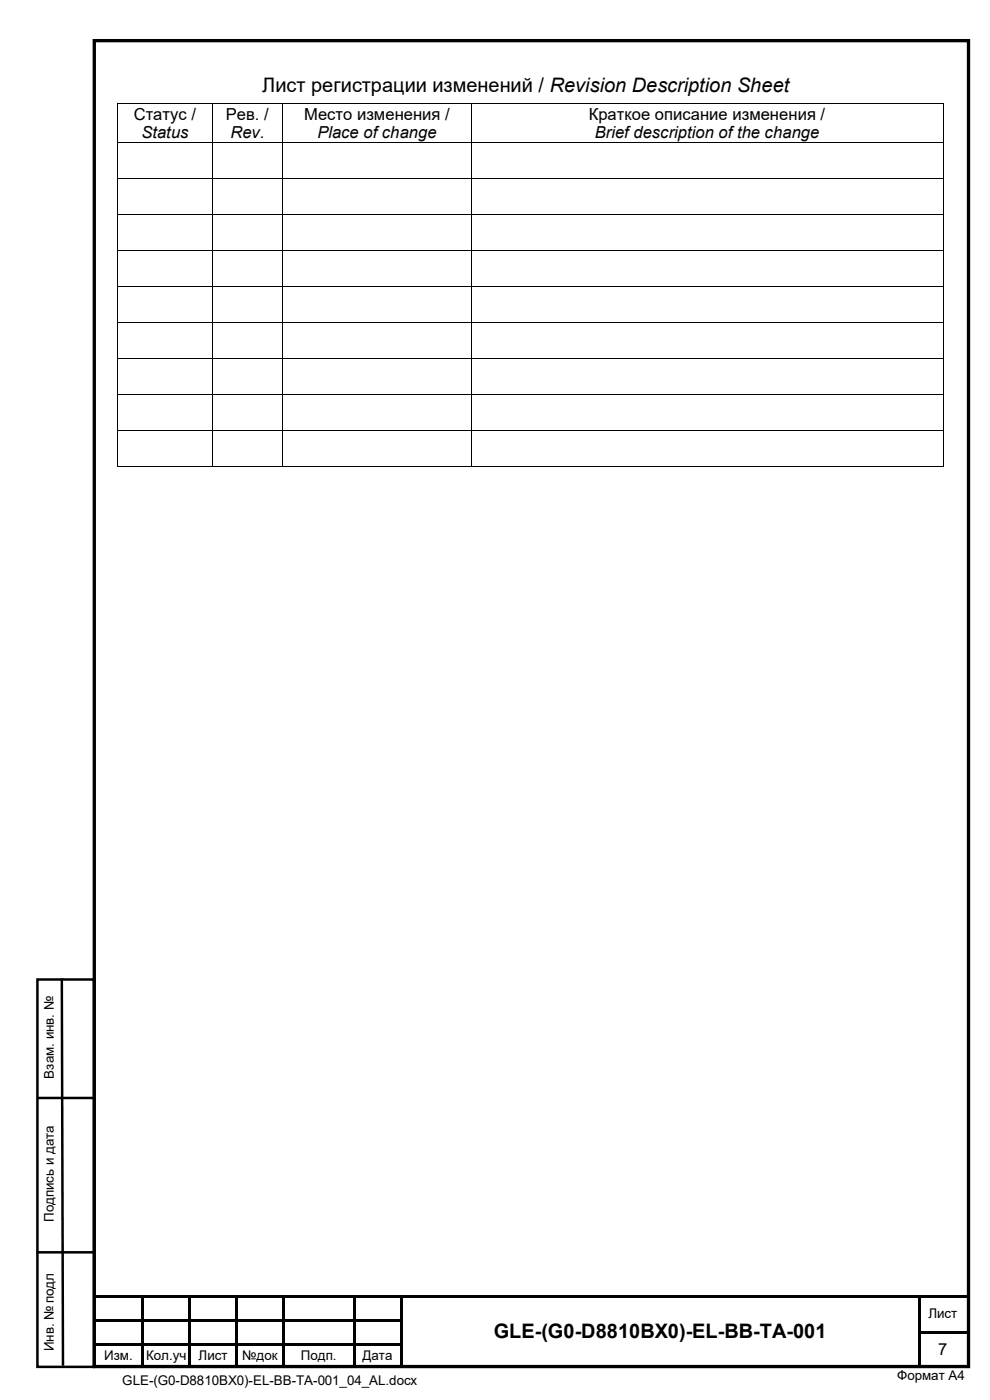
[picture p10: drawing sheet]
<svg xmlns="http://www.w3.org/2000/svg" width="210mm" height="297mm" viewBox="0 0 210 297" stroke-linecap="round" stroke-linejoin="round" font-family="sans-serif">
<defs><g id="words">
<g font-size="4.2">
<text x="55.6" y="19.6">Лист регистрации изменений / Revision Description Sheet</text>
<text x="104.7" y="283.9">GLE-(G0-D8810BX0)-EL-BB-TA-001</text>
</g>
<g font-size="3.5">
<text x="28.4" y="25.4">Статус /</text>
<text x="30" y="29.4">Status</text>
<text x="47.9" y="25.4">Рев. /</text>
<text x="48.9" y="29.4">Rev.</text>
<text x="64.6" y="25.4">Место изменения /</text>
<text x="67.4" y="29.4">Place of change</text>
<text x="124.9" y="25.4">Краткое описание изменения /</text>
<text x="126.2" y="29.4">Brief description of the change</text>
<text x="199.1" y="287.4">7</text>
</g>
<g font-size="2.8">
<text x="11.4" y="228.8" transform="rotate(-90 11.4 228.8)">Взам. инв. №</text>
<text x="11.4" y="259.2" transform="rotate(-90 11.4 259.2)">Подпись и дата</text>
<text x="196.9" y="279.7">Лист</text>
<text x="11.4" y="286.6" transform="rotate(-90 11.4 286.6)">Инв. № подл</text>
<text x="22.1" y="288.5">Изм.</text>
<text x="26" y="293.8">GLE-(G0-D8810BX0)-EL-BB-TA-001_04_AL.docx</text>
<text x="31" y="288.5">Кол.уч</text>
<text x="42.1" y="288.5">Лист</text>
<text x="51.4" y="288.5">№док</text>
<text x="63.8" y="288.5">Подп.</text>
<text x="76.9" y="288.5">Дата</text>
<text x="190.3" y="292.8">Формат А4</text>
</g>
</g></defs>
<path d="M20 8.6h185.5v281.3h-185.5z" fill="none" stroke="#000" stroke-width=".71" stroke-linecap="butt"/>
<g fill="#000">
<path d="M24.9 21.9h.2v.2h-.2zM24.9 30.1h.2v.2h-.2zM24.9 37.8h.2v.2h-.2zM45 21.9h.1v.2h-.1zM45 30.1h.1v.2h-.1zM45 37.8h.1v.2h-.1zM59.9 21.9h.2v.2h-.2zM59.9 30.1h.2v.2h-.2zM59.9 37.8h.2v.2h-.2zM99.9 21.9h.2v.2h-.2zM99.9 30.1h.2v.2h-.2zM99.9 37.8h.2v.2h-.2z"/>
<path d="M200 21.9h.2v.2h-.2zM200 30.1h.2v.2h-.2zM200 37.8h.2v.2h-.2zM24.9 45.4h.2v.2h-.2zM24.9 53.1h.2v.2h-.2zM45 45.4h.1v.2h-.1zM45 53.1h.1v.2h-.1zM59.9 45.4h.2v.2h-.2zM59.9 53.1h.2v.2h-.2zM99.9 45.4h.2v.2h-.2zM99.9 53.1h.2v.2h-.2zM200 45.4h.2v.2h-.2z"/>
<path d="M200 53.1h.2v.2h-.2zM24.9 60.7h.2v.2h-.2zM24.9 68.4h.2v.1h-.2zM24.9 76h.2v.2h-.2zM45 60.7h.1v.2h-.1zM45 68.4h.1v.1h-.1zM45 76h.1v.2h-.1zM59.9 60.7h.2v.2h-.2zM59.9 68.4h.2v.1h-.2zM59.9 76h.2v.2h-.2zM99.9 60.7h.2v.2h-.2zM99.9 68.4h.2v.1h-.2z"/>
<path d="M99.9 76h.2v.2h-.2zM200 60.7h.2v.2h-.2zM200 68.4h.2v.1h-.2zM200 76h.2v.2h-.2zM24.9 83.6h.2v.2h-.2zM24.9 91.3h.2v.1h-.2zM24.9 98.9h.2v.2h-.2zM45 83.6h.1v.2h-.1zM45 91.3h.1v.1h-.1zM45 98.9h.1v.2h-.1zM59.9 83.6h.2v.2h-.2zM59.9 91.3h.2v.1h-.2z"/>
<path d="M59.9 98.9h.2v.2h-.2zM99.9 83.6h.2v.2h-.2zM99.9 91.3h.2v.1h-.2zM99.9 98.9h.2v.2h-.2zM200 83.6h.2v.2h-.2zM200 91.3h.2v.1h-.2zM200 98.9h.2v.2h-.2zM20 274.9h10v.5h-10zM30 275.4h.5zM30 274.9h.5v.5h-.5zM30.5 274.9h9.5v.5h-9.5zM40 275.4h.5z"/>
<path d="M40 274.9h.5v.5h-.5zM40.5 274.9h9.4v.5h-9.4zM49.9 275.4h.5zM49.9 274.9h.5v.5h-.5zM50.4 274.9h9.5v.5h-9.5zM59.9 275.4h.5zM59.9 274.9h.5v.5h-.5zM60.4 274.9h14.4v.5h-14.4zM74.8 275.4h.6zM74.8 274.9h.6v.5h-.6zM75.4 274.9h9.4v.5h-9.4zM84.8 275.4h.5z"/>
<path d="M84.8 274.9h.5v.5h-.5zM85.3 274.9h109.5v.5h-109.5zM194.8 275.4h.5zM194.8 274.9h.5v.5h-.5zM195.3 274.9h9.7v.5h-9.7zM30 285.5h.5v4.5h-.5zM40 285.5h.5v4.5h-.5zM49.9 285.5h.5v4.5h-.5zM59.9 285.5h.5v4.5h-.5zM74.8 285.5h.6v4.5h-.6zM84.8 285.5h.5v4.5h-.5zM194.8 285.5h.5v4.5h-.5z"/>
</g>
<g fill="#000">
<path d="M30 275.4h.5v4.5h-.5z" fill-rule="evenodd"/>
<path d="M40 275.4h.5v4.5h-.5z" fill-rule="evenodd"/>
<path d="M49.9 275.4h.5v4.5h-.5z" fill-rule="evenodd"/>
<path d="M59.9 275.4h.5v4.5h-.5z" fill-rule="evenodd"/>
<path d="M74.8 275.4h.6v4.5h-.6z" fill-rule="evenodd"/>
<path d="M84.8 275.4h.5v4.5h-.5z" fill-rule="evenodd"/>
<path d="M194.8 275.4h.5v4.5h-.5z" fill-rule="evenodd"/>
<path d="M20 279.9h10v.5h-10z" fill-rule="evenodd"/>
<path d="M20 285h10v.5h-10z" fill-rule="evenodd"/>
<path d="M30 279.9h.5v.5h-.5z" fill-rule="evenodd"/>
<path d="M30 280.4h.5v2h-.5z" fill-rule="evenodd"/>
<path d="M30 282.4h.5v.5h-.5z" fill-rule="evenodd"/>
<path d="M30 282.9h.5v2.1h-.5z" fill-rule="evenodd"/>
<path d="M30 285h.5v.5h-.5z" fill-rule="evenodd"/>
<path d="M30.5 279.9h9.5v.5h-9.5z" fill-rule="evenodd"/>
<path d="M30.5 285h9.5v.5h-9.5z" fill-rule="evenodd"/>
<path d="M40 279.9h.5v.5h-.5z" fill-rule="evenodd"/>
<path d="M40 280.4h.5v2h-.5z" fill-rule="evenodd"/>
<path d="M40 282.4h.5v.5h-.5z" fill-rule="evenodd"/>
<path d="M40 282.9h.5v2.1h-.5z" fill-rule="evenodd"/>
<path d="M40 285h.5v.5h-.5z" fill-rule="evenodd"/>
<path d="M40.5 279.9h9.4v.5h-9.4z" fill-rule="evenodd"/>
<path d="M40.5 285h9.4v.5h-9.4z" fill-rule="evenodd"/>
<path d="M49.9 279.9h.5v.5h-.5z" fill-rule="evenodd"/>
<path d="M49.9 280.4h.5v2h-.5z" fill-rule="evenodd"/>
<path d="M49.9 282.4h.5v.5h-.5z" fill-rule="evenodd"/>
<path d="M49.9 282.9h.5v2.1h-.5z" fill-rule="evenodd"/>
<path d="M49.9 285h.5v.5h-.5z" fill-rule="evenodd"/>
<path d="M50.4 279.9h9.5v.5h-9.5z" fill-rule="evenodd"/>
<path d="M50.4 285h9.5v.5h-9.5z" fill-rule="evenodd"/>
<path d="M59.9 279.9h.5v.5h-.5z" fill-rule="evenodd"/>
<path d="M59.9 280.4h.5v2h-.5z" fill-rule="evenodd"/>
<path d="M59.9 282.4h.5v.5h-.5z" fill-rule="evenodd"/>
<path d="M59.9 282.9h.5v2.1h-.5z" fill-rule="evenodd"/>
<path d="M59.9 285h.5v.5h-.5z" fill-rule="evenodd"/>
<path d="M60.4 279.9h14.4v.5h-14.4z" fill-rule="evenodd"/>
<path d="M60.4 285h14.4v.5h-14.4z" fill-rule="evenodd"/>
<path d="M74.8 279.9h.6v.5h-.6z" fill-rule="evenodd"/>
<path d="M74.8 280.4h.6v2h-.6z" fill-rule="evenodd"/>
<path d="M74.8 282.4h.6v.5h-.6z" fill-rule="evenodd"/>
<path d="M74.8 282.9h.6v2.1h-.6z" fill-rule="evenodd"/>
<path d="M74.8 285h.6v.5h-.6z" fill-rule="evenodd"/>
<path d="M75.4 279.9h9.4v.5h-9.4z" fill-rule="evenodd"/>
<path d="M75.4 285h9.4v.5h-9.4z" fill-rule="evenodd"/>
<path d="M84.8 279.9h.5v.5h-.5z" fill-rule="evenodd"/>
<path d="M84.8 280.4h.5v2h-.5z" fill-rule="evenodd"/>
<path d="M84.8 282.4h.5v.5h-.5z" fill-rule="evenodd"/>
<path d="M84.8 282.9h.5v2.1h-.5z" fill-rule="evenodd"/>
<path d="M84.8 285h.5v.5h-.5z" fill-rule="evenodd"/>
<path d="M194.8 279.9h.5v.5h-.5z" fill-rule="evenodd"/>
<path d="M194.8 280.4h.5v2h-.5z" fill-rule="evenodd"/>
<path d="M194.8 282.4h.5v.5h-.5z" fill-rule="evenodd"/>
<path d="M194.8 282.9h.5v2.1h-.5z" fill-rule="evenodd"/>
<path d="M194.8 285h.5v.5h-.5z" fill-rule="evenodd"/>
<path d="M195.3 282.4h9.7v.5h-9.7z" fill-rule="evenodd"/>
</g>
<path d="M7.9 207.8h12v82.2h-12zM13.1 207.6l.3 82.1M7.9 232.9h12M7.8 265.7h12" fill="none" stroke="#000" stroke-width=".53"/>
<g fill="none" stroke="#000" stroke-width=".21">
<path d="M25 22.1v8M25 30.3v7.5M25 38v7.4M25.1 22h19.9M25.1 30.2h19.9M25.1 37.9h19.9M45 22.1v8M45 30.3v7.5M45 38v7.4M45.1 22h14.8M45.1 30.2h14.8M45.1 37.9h14.8"/>
<path d="M60 22.1v8M60 30.3v7.5M60 38v7.4M60.1 22h39.8M60.1 30.2h39.8M60.1 37.9h39.8M100 22.1v8M100 30.3v7.5M100 38v7.4M100.1 22h99.9M100.1 30.2h99.9M100.1 37.9h99.9"/>
<path d="M200.1 22.1v8M200.1 30.3v7.5M200.1 38v7.4M25 45.6v7.5M25 53.3v7.4M25.1 45.5h19.9M25.1 53.2h19.9M45 45.6v7.5M45 53.3v7.4M45.1 45.5h14.8M45.1 53.2h14.8M60 45.6v7.5"/>
<path d="M60 53.3v7.4M60.1 45.5h39.8M60.1 53.2h39.8M100 45.6v7.5M100 53.3v7.4M100.1 45.5h99.9M100.1 53.2h99.9M200.1 45.6v7.5M200.1 53.3v7.4M25 60.9v7.5M25 68.5v7.5M25 76.2v7.4"/>
<path d="M25.1 60.8h19.9M25.1 68.5h19.9M25.1 76.1h19.9M45 60.9v7.5M45 68.5v7.5M45 76.2v7.4M45.1 60.8h14.8M45.1 68.5h14.8M45.1 76.1h14.8M60 60.9v7.5M60 68.5v7.5M60 76.2v7.4"/>
<path d="M60.1 60.8h39.8M60.1 68.5h39.8M60.1 76.1h39.8M100 60.9v7.5M100 68.5v7.5M100 76.2v7.4M100.1 60.8h99.9M100.1 68.5h99.9M100.1 76.1h99.9M200.1 60.9v7.5M200.1 68.5v7.5M200.1 76.2v7.4"/>
<path d="M25 83.8v7.5M25 91.4v7.5M25.1 83.7h19.9M25.1 91.4h19.9M25.1 99h19.9M45 83.8v7.5M45 91.4v7.5M45.1 83.7h14.8M45.1 91.4h14.8M45.1 99h14.8M60 83.8v7.5M60 91.4v7.5"/>
<path d="M60.1 83.7h39.8M60.1 91.4h39.8M60.1 99h39.8M100 83.8v7.5M100 91.4v7.5M100.1 83.7h99.9M100.1 91.4h99.9M100.1 99h99.9M200.1 83.8v7.5M200.1 91.4v7.5"/>
</g>
<use href="#words"/>
</svg>
